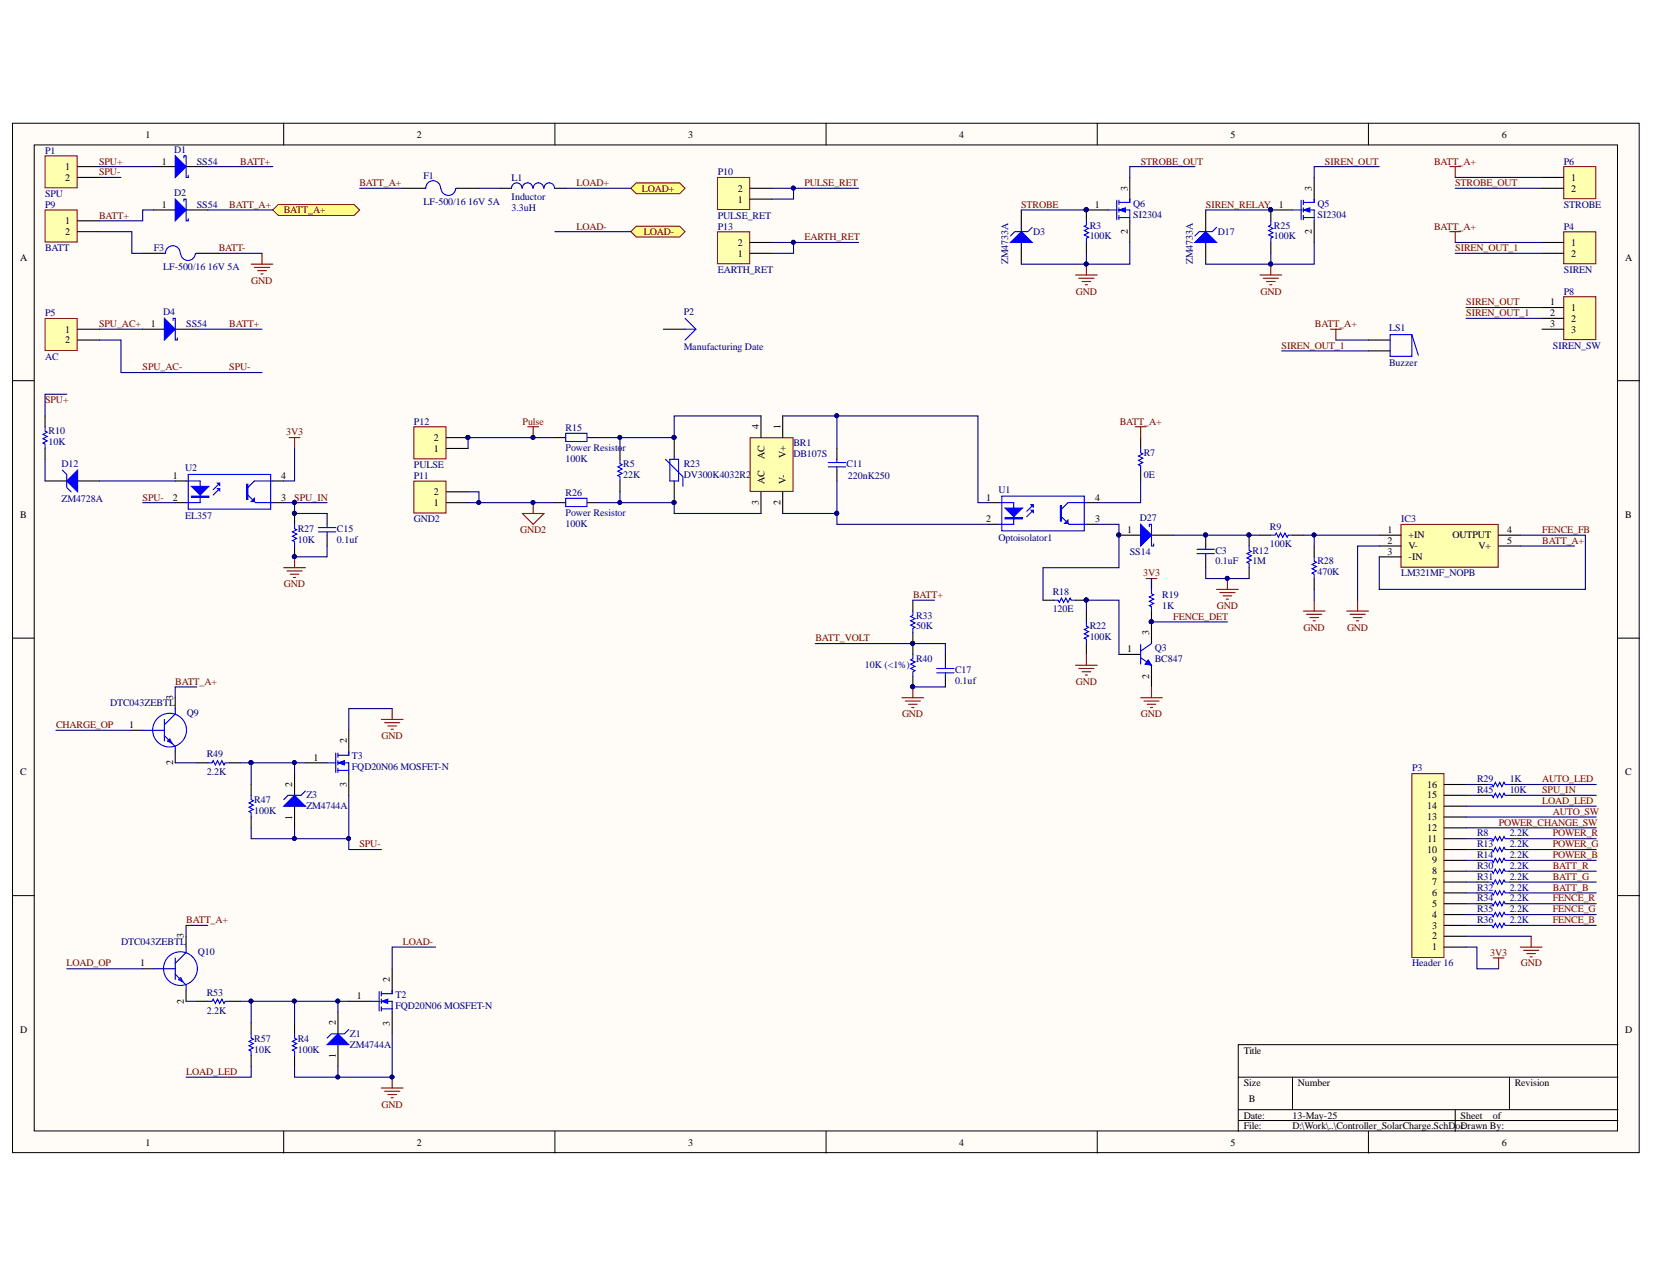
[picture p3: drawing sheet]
<svg xmlns="http://www.w3.org/2000/svg" width="279mm" height="216mm" viewBox="0 0 279 216" stroke-linecap="round" stroke-linejoin="round" font-family="sans-serif">
<defs><g id="words">
<g font-size="1.7">
<text x="24.6" y="23.2">1</text>
<text x="70.4" y="23.2">2</text>
<text x="116.3" y="23.2">3</text>
<text x="162" y="23.2">4</text>
<text x="207.8" y="23.2">5</text>
<text x="253.7" y="23.2">6</text>
<text x="11" y="28.7">1</text>
<text x="27.3" y="27.8">1</text>
<text x="11" y="30.5">2</text>
<text x="27.3" y="35.1">1</text>
<text x="124.6" y="34.2">1</text>
<text x="124.6" y="32.4">2</text>
<text x="184.9" y="35.1">1</text>
<text x="190.5" y="32.2" transform="rotate(-90 190.5 32.2)">3</text>
<text x="216" y="35.1">1</text>
<text x="221.6" y="32.2" transform="rotate(-90 221.6 32.2)">3</text>
<text x="265.4" y="30.5">1</text>
<text x="265.4" y="32.4">2</text>
<text x="11" y="37.9">1</text>
<text x="11" y="39.7">2</text>
<text x="124.6" y="41.5">2</text>
<text x="190.5" y="39.6" transform="rotate(-90 190.5 39.6)">2</text>
<text x="221.6" y="39.6" transform="rotate(-90 221.6 39.6)">2</text>
<text x="265.4" y="41.5">1</text>
<text x="3.4" y="44">A</text>
<text x="124.6" y="43.4">1</text>
<text x="265.4" y="43.4">2</text>
<text x="274.6" y="44">A</text>
<text x="261.9" y="51.6">1</text>
<text x="261.9" y="53.4">2</text>
<text x="265.4" y="52.5">1</text>
<text x="11" y="56.2">1</text>
<text x="11" y="58">2</text>
<text x="25.5" y="55.3">1</text>
<text x="261.9" y="55.3">3</text>
<text x="265.4" y="54.3">2</text>
<text x="265.4" y="56.2">3</text>
<text x="73.3" y="76.3">1</text>
<text x="73.3" y="74.5">2</text>
<text x="128.2" y="72.4" transform="rotate(-90 128.2 72.4)">4</text>
<text x="129.1" y="77.5" transform="rotate(-90 129.1 77.5)">AC</text>
<text x="131.8" y="72.4" transform="rotate(-90 131.8 72.4)">1</text>
<text x="132.8" y="77.3" transform="rotate(-90 132.8 77.3)">V+</text>
<text x="29.2" y="80.9">1</text>
<text x="47.5" y="80.9">4</text>
<text x="73.3" y="83.7">2</text>
<text x="129.1" y="81.8" transform="rotate(-90 129.1 81.8)">AC</text>
<text x="132.8" y="81.8" transform="rotate(-90 132.8 81.8)">V-</text>
<text x="3.4" y="87.6">B</text>
<text x="29.2" y="84.6">2</text>
<text x="47.5" y="84.6">3</text>
<text x="73.3" y="85.4">1</text>
<text x="128.2" y="85.4" transform="rotate(-90 128.2 85.4)">3</text>
<text x="131.8" y="85.4" transform="rotate(-90 131.8 85.4)">2</text>
<text x="166.6" y="84.6">1</text>
<text x="166.6" y="88.2">2</text>
<text x="185" y="84.6">4</text>
<text x="185" y="88.2">3</text>
<text x="274.6" y="87.6">B</text>
<text x="190.4" y="90.1">1</text>
<text x="234.4" y="90.1">1</text>
<text x="234.4" y="91.9">2</text>
<text x="234.4" y="93.7">3</text>
<text x="237.9" y="90.9">+IN</text>
<text x="237.9" y="92.8">V-</text>
<text x="237.9" y="94.7">-IN</text>
<text x="245.4" y="90.9">OUTPUT</text>
<text x="249.8" y="92.8">V+</text>
<text x="254.6" y="90.1">4</text>
<text x="254.6" y="91.9">5</text>
<text x="194.1" y="107.2" transform="rotate(-90 194.1 107.2)">3</text>
<text x="190.4" y="110.2">1</text>
<text x="29.3" y="118.2" transform="rotate(-90 29.3 118.2)">3</text>
<text x="194.1" y="114.7" transform="rotate(-90 194.1 114.7)">2</text>
<text x="21.8" y="123">1</text>
<text x="58.6" y="125.6" transform="rotate(-90 58.6 125.6)">2</text>
<text x="3.4" y="131">C</text>
<text x="29.3" y="129.3" transform="rotate(-90 29.3 129.3)">2</text>
<text x="52.9" y="128.5">1</text>
<text x="274.6" y="131">C</text>
<text x="49.4" y="132.9" transform="rotate(-90 49.4 132.9)">2</text>
<text x="58.6" y="133" transform="rotate(-90 58.6 133)">3</text>
<text x="241.1" y="136.7">14</text>
<text x="241.1" y="134.9">15</text>
<text x="241.1" y="133.1">16</text>
<text x="49.4" y="138.5" transform="rotate(-90 49.4 138.5)">1</text>
<text x="241.1" y="140.4">12</text>
<text x="241.1" y="138.6">13</text>
<text x="241.2" y="142.2">11</text>
<text x="241.1" y="144.1">10</text>
<text x="241.9" y="149.6">7</text>
<text x="241.9" y="147.7">8</text>
<text x="241.9" y="145.9">9</text>
<text x="241.9" y="155.1">4</text>
<text x="241.9" y="153.2">5</text>
<text x="241.9" y="151.4">6</text>
<text x="31" y="158.5" transform="rotate(-90 31 158.5)">3</text>
<text x="241.9" y="160.6">1</text>
<text x="241.9" y="158.7">2</text>
<text x="241.9" y="156.9">3</text>
<text x="23.7" y="163.3">1</text>
<text x="65.9" y="165.9" transform="rotate(-90 65.9 165.9)">2</text>
<text x="31" y="169.6" transform="rotate(-90 31 169.6)">2</text>
<text x="56.7" y="173.2" transform="rotate(-90 56.7 173.2)">2</text>
<text x="60.3" y="168.8">1</text>
<text x="65.9" y="173.2" transform="rotate(-90 65.9 173.2)">3</text>
<text x="3.4" y="174.5">D</text>
<text x="56.7" y="178.7" transform="rotate(-90 56.7 178.7)">1</text>
<text x="210.1" y="178">Title</text>
<text x="274.6" y="174.5">D</text>
<text x="210.1" y="183.5">Size</text>
<text x="219.3" y="183.5">Number</text>
<text x="255.9" y="183.5">Revision</text>
<text x="210.1" y="189">Date:</text>
<text x="210.1" y="190.7">File:</text>
<text x="211" y="186.2">B</text>
<text x="218.3" y="189">13-May-25</text>
<text x="218.3" y="190.7">D:\Work\..\Controller_SolarCharge.SchD</text>
<text x="245.9" y="190.7">ocDrawn By:</text>
<text x="246.7" y="189">Sheet</text>
<text x="252.2" y="189">of</text>
<text x="24.6" y="193.5">1</text>
<text x="70.4" y="193.5">2</text>
<text x="116.3" y="193.5">3</text>
<text x="162" y="193.5">4</text>
<text x="207.8" y="193.5">5</text>
<text x="253.7" y="193.5">6</text>
</g>
<g font-size="1.7" fill="#000080">
<text x="7.6" y="26">P1</text>
<text x="29.4" y="25.8">D1</text>
<text x="33.2" y="27.8">SS54</text>
<text x="121.3" y="29.6">P10</text>
<text x="264.2" y="27.8">P6</text>
<text x="7.6" y="33.3">SPU</text>
<text x="7.6" y="35.1">P9</text>
<text x="29.4" y="33.1">D2</text>
<text x="33.2" y="35.1">SS54</text>
<text x="71.5" y="30.2">F1</text>
<text x="71.5" y="34.6">LF-500/16 16V 5A</text>
<text x="86.4" y="35.7">3.3uH</text>
<text x="86.4" y="30.5">L1</text>
<text x="86.4" y="33.8">Inductor</text>
<text x="191.4" y="34.9">Q6</text>
<text x="222.6" y="34.9">Q5</text>
<text x="264.2" y="35.1">STROBE</text>
<text x="121.3" y="38.8">P13</text>
<text x="121.3" y="36.9">PULSE_RET</text>
<text x="174.5" y="39.7">D3</text>
<text x="184.1" y="40.4">100K</text>
<text x="184.1" y="38.6">R3</text>
<text x="191.4" y="36.8">SI2304</text>
<text x="205.7" y="39.7">D17</text>
<text x="215.2" y="40.4">100K</text>
<text x="215.2" y="38.6">R25</text>
<text x="222.6" y="36.8">SI2304</text>
<text x="264.2" y="38.8">P4</text>
<text x="7.6" y="42.4">BATT</text>
<text x="26" y="42.4">F3</text>
<text x="27.6" y="45.6">LF-500/16 16V 5A</text>
<text x="121.3" y="46.1">EARTH_RET</text>
<text x="170.3" y="44.6" transform="rotate(-90 170.3 44.6)">ZM4733A</text>
<text x="201.5" y="44.6" transform="rotate(-90 201.5 44.6)">ZM4733A</text>
<text x="264.2" y="46.1">SIREN</text>
<text x="7.6" y="53.4">P5</text>
<text x="27.6" y="53.2">D4</text>
<text x="115.5" y="53.2">P2</text>
<text x="264.2" y="49.8">P8</text>
<text x="31.5" y="55.3">SS54</text>
<text x="115.5" y="59.1">Manufacturing Date</text>
<text x="234.6" y="56">LS1</text>
<text x="262.3" y="58.9">SIREN_SW</text>
<text x="7.6" y="60.8">AC</text>
<text x="234.6" y="61.9">Buzzer</text>
<text x="69.9" y="71.8">P12</text>
<text x="8.2" y="75.2">10K</text>
<text x="8.2" y="73.4">R10</text>
<text x="95.5" y="72.9">R15</text>
<text x="95.5" y="76.1">Power Resistor</text>
<text x="134" y="75.4">BR1</text>
<text x="134" y="77.2">DB107S</text>
<text x="193.2" y="77.1">R7</text>
<text x="10.4" y="78.9">D12</text>
<text x="31.3" y="79.6">U2</text>
<text x="69.9" y="80.9">P11</text>
<text x="69.9" y="79.1">PULSE</text>
<text x="95.5" y="78">100K</text>
<text x="95.5" y="83.8">R26</text>
<text x="105.3" y="80.7">22K</text>
<text x="105.3" y="78.9">R5</text>
<text x="115.5" y="78.9">R23</text>
<text x="115.5" y="80.7">DV300K4032R2</text>
<text x="143" y="78.9">C11</text>
<text x="143.2" y="80.9">220nK250</text>
<text x="168.7" y="83.2">U1</text>
<text x="193.2" y="80.7">0E</text>
<text x="10.4" y="84.8">ZM4728A</text>
<text x="31.3" y="87.6">EL357</text>
<text x="50.3" y="89.8">R27</text>
<text x="56.9" y="89.8">C15</text>
<text x="69.9" y="88.2">GND2</text>
<text x="95.5" y="89">100K</text>
<text x="95.5" y="87.1">Power Resistor</text>
<text x="192.5" y="88.1">D27</text>
<text x="214.5" y="89.5">R9</text>
<text x="236.7" y="88.2">IC3</text>
<text x="50.3" y="91.7">10K</text>
<text x="56.9" y="91.7">0.1uf</text>
<text x="168.7" y="91.4">Optoisolator1</text>
<text x="190.8" y="93.7">SS14</text>
<text x="205.3" y="95.3">0.1uF</text>
<text x="205.3" y="93.6">C3</text>
<text x="211.6" y="95.3">1M</text>
<text x="211.6" y="93.6">R12</text>
<text x="214.5" y="92.5">100K</text>
<text x="222.6" y="95.3">R28</text>
<text x="177.8" y="100.5">R18</text>
<text x="196.3" y="101.1">R19</text>
<text x="222.6" y="97.2">470K</text>
<text x="236.7" y="97.4">LM321MF_NOPB</text>
<text x="154.7" y="106.3">50K</text>
<text x="154.7" y="104.5">R33</text>
<text x="177.8" y="103.4">120E</text>
<text x="184.1" y="106.3">R22</text>
<text x="196.3" y="102.9">1K</text>
<text x="146.1" y="112.9">10K (&lt;1%)</text>
<text x="154.7" y="111.8">R40</text>
<text x="161.3" y="113.7">C17</text>
<text x="184.1" y="108.2">100K</text>
<text x="195.1" y="110">Q3</text>
<text x="195.1" y="111.8">BC847</text>
<text x="18.6" y="119.3">DTC043ZEBTL</text>
<text x="161.3" y="115.5">0.1uf</text>
<text x="31.5" y="121">Q9</text>
<text x="34.9" y="130.9">2.2K</text>
<text x="34.9" y="127.9">R49</text>
<text x="59.4" y="128.3">T3</text>
<text x="59.4" y="130.1">FQD20N06 MOSFET-N</text>
<text x="238.5" y="130.3">P3</text>
<text x="43" y="137.5">100K</text>
<text x="43" y="135.6">R47</text>
<text x="51.7" y="134.9">Z3</text>
<text x="51.7" y="136.7">ZM4744A</text>
<text x="249.5" y="134">R45</text>
<text x="249.5" y="132.2">R29</text>
<text x="255" y="134">10K</text>
<text x="255" y="132.2">1K</text>
<text x="249.5" y="141.3">R8</text>
<text x="249.5" y="143.2">R13</text>
<text x="255" y="141.3">2.2K</text>
<text x="255" y="143.2">2.2K</text>
<text x="249.5" y="146.8">R30</text>
<text x="249.5" y="148.7">R31</text>
<text x="249.5" y="145">R14</text>
<text x="255" y="146.8">2.2K</text>
<text x="255" y="148.7">2.2K</text>
<text x="255" y="145">2.2K</text>
<text x="249.5" y="150.5">R32</text>
<text x="249.5" y="152.3">R34</text>
<text x="249.5" y="154.1">R35</text>
<text x="255" y="150.5">2.2K</text>
<text x="255" y="152.3">2.2K</text>
<text x="255" y="154.1">2.2K</text>
<text x="20.5" y="159.6">DTC043ZEBTL</text>
<text x="33.4" y="161.3">Q10</text>
<text x="249.5" y="156">R36</text>
<text x="255" y="156">2.2K</text>
<text x="238.5" y="163.3">Header 16</text>
<text x="34.9" y="171.2">2.2K</text>
<text x="34.9" y="168.3">R53</text>
<text x="66.8" y="168.6">T2</text>
<text x="66.8" y="170.5">FQD20N06 MOSFET-N</text>
<text x="43" y="177.8">10K</text>
<text x="43" y="175.9">R57</text>
<text x="50.3" y="177.8">100K</text>
<text x="50.3" y="175.9">R4</text>
<text x="59.1" y="175.2">Z1</text>
<text x="59.1" y="177">ZM4744A</text>
</g>
<g font-size="1.7" fill="#800000">
<text x="16.7" y="27.8">SPU+</text>
<text x="16.7" y="29.6">SPU-</text>
<text x="40.6" y="27.8">BATT+</text>
<text x="192.7" y="27.8">STROBE_OUT</text>
<text x="223.8" y="27.8">SIREN_OUT</text>
<text x="242.3" y="27.8">BATT_A+</text>
<text x="38.7" y="35.1">BATT_A+</text>
<text x="60.7" y="31.4">BATT_A+</text>
<text x="97.4" y="31.4">LOAD+</text>
<text x="108.4" y="32.4">LOAD+</text>
<text x="135.9" y="31.4">PULSE_RET</text>
<text x="172.5" y="35.1">STROBE</text>
<text x="203.7" y="35.1">SIREN_RELAY</text>
<text x="245.8" y="31.4">STROBE_OUT</text>
<text x="16.7" y="36.9">BATT+</text>
<text x="47.9" y="36">BATT_A+</text>
<text x="97.4" y="38.8">LOAD-</text>
<text x="108.7" y="39.7">LOAD-</text>
<text x="135.9" y="40.6">EARTH_RET</text>
<text x="242.3" y="38.8">BATT_A+</text>
<text x="37" y="42.4">BATT-</text>
<text x="42.4" y="47.9">GND</text>
<text x="245.8" y="42.4">SIREN_OUT_1</text>
<text x="181.7" y="49.8">GND</text>
<text x="212.9" y="49.8">GND</text>
<text x="247.7" y="51.6">SIREN_OUT</text>
<text x="247.7" y="53.4">SIREN_OUT_1</text>
<text x="16.7" y="55.3">SPU_AC+</text>
<text x="38.7" y="55.3">BATT+</text>
<text x="216.5" y="58.9">SIREN_OUT_1</text>
<text x="222.1" y="55.3">BATT_A+</text>
<text x="24.1" y="62.5">SPU_AC-</text>
<text x="38.7" y="62.5">SPU-</text>
<text x="7.6" y="68">SPU+</text>
<text x="88.3" y="71.8">Pulse</text>
<text x="189.2" y="71.8">BATT_A+</text>
<text x="48.4" y="73.5">3V3</text>
<text x="24.1" y="84.6">SPU-</text>
<text x="49.7" y="84.6">SPU_IN</text>
<text x="87.9" y="90.1">GND2</text>
<text x="260.5" y="90.1">FENCE_FB</text>
<text x="260.5" y="91.9">BATT_A+</text>
<text x="47.9" y="99.2">GND</text>
<text x="154.2" y="101.1">BATT+</text>
<text x="193.1" y="97.4">3V3</text>
<text x="198.2" y="104.7">FENCE_DET</text>
<text x="205.6" y="102.9">GND</text>
<text x="220.2" y="106.6">GND</text>
<text x="227.5" y="106.6">GND</text>
<text x="137.7" y="108.3">BATT_VOLT</text>
<text x="29.6" y="115.7">BATT_A+</text>
<text x="181.7" y="115.7">GND</text>
<text x="9.5" y="123">CHARGE_OP</text>
<text x="64.4" y="124.8">GND</text>
<text x="152.4" y="121.2">GND</text>
<text x="192.7" y="121.2">GND</text>
<text x="260.5" y="134">SPU_IN</text>
<text x="260.5" y="132.2">AUTO_LED</text>
<text x="260.5" y="135.8">LOAD_LED</text>
<text x="262.3" y="137.7">AUTO_SW</text>
<text x="60.7" y="143.2">SPU-</text>
<text x="253.2" y="139.5">POWER_CHANGE_SW</text>
<text x="262.3" y="141.3">POWER_R</text>
<text x="262.3" y="143.2">POWER_G</text>
<text x="262.3" y="146.8">BATT_R</text>
<text x="262.3" y="148.7">BATT_G</text>
<text x="262.3" y="145">POWER_B</text>
<text x="262.3" y="152.3">FENCE_R</text>
<text x="262.3" y="154.1">FENCE_G</text>
<text x="262.3" y="150.5">BATT_B</text>
<text x="31.5" y="156">BATT_A+</text>
<text x="68.1" y="159.6">LOAD-</text>
<text x="251.7" y="161.5">3V3</text>
<text x="262.3" y="156">FENCE_B</text>
<text x="11.2" y="163.3">LOAD_OP</text>
<text x="256.9" y="163.3">GND</text>
<text x="31.5" y="181.6">LOAD_LED</text>
<text x="64.4" y="187.1">GND</text>
</g>
</g></defs>
<g fill="#fffcf8" stroke="#000" stroke-width=".17">
<path d="M2.1 20.8h274.8v173.9h-274.8z"/>
<path d="M5.8 24.5h267.4v166.6h-267.4z"/>
</g>
<g fill="none" stroke="#000" stroke-width=".17">
<path d="M47.9 20.8v3.7M93.7 20.8v3.7M139.5 20.8v3.7M185.4 20.8v3.7M231.2 20.8v3.7M2.1 64.3h3.7M273.3 64.3h3.7M2.1 107.8h3.7M273.3 107.8h3.7M2.1 151.3h3.7M273.3 151.3h3.7M273.3 176.5h-64.1v14.6"/>
<path d="M47.9 191.1v3.7M93.7 191.1v3.7M139.5 191.1v3.7M185.4 191.1v3.7M209.2 182h64.1M209.2 187.5h64.1M209.2 189.3h64.1M218.3 182v5.5M231.2 191.1v3.7M245.8 187.5v3.6M255 182v5.5"/>
</g>
<path d="M68.1 31.8h3.6M77.2 31.8h3.7M51.6 128.9h3.7M58.9 123.4v3.6M58.9 130.7v3.7" fill="none" stroke="#000" stroke-width=".18"/>
<path d="M71.7 31.8h.2M71.9 31.8a1.25 1.25 0 0 1 1.3-1.3 1.25 1.25 0 0 1 1.2 1.3M74.5 31.8a1.25 1.25 0 0 0 1.2 1.2 1.25 1.25 0 0 0 1.3-1.2M77.1 31.8h.1M55.3 128.9h1.4M56.7 127.2v3.3M57.1 127.6h1.8M57.1 128.9h1.8v1.8M57.1 130.1h1.8M57.1 127.2v.8M57.1 128.5v.7M57.1 129.8v.7" fill="none" stroke="#00f" stroke-width=".18"/>
<path d="M57.1 128.9l1.1-.4v.7z" fill="#00f"/>
<path d="M57.1 128.9l1.1-.4v.7z" fill="none" stroke="#00f" stroke-width=".17"/>
<path d="M35.1 128.9h.7l.2-.4 .4 .7 .3-.7 .4 .7 .4-.7 .3 .7 .2-.3h.8M42.4 134.4v.7l.4 .2-.7 .3 .7 .4-.7 .4 .7 .3-.7 .4 .3 .2v.7M58.9 127v.6" fill="none" stroke="#00f" stroke-width=".18"/>
<path d="M33.3 128.9h1.8M38.8 128.9h1.8M42.4 132.5v1.9M42.4 138v1.9M49.8 130.7v3.7M49.8 136.2v3.7" fill="none" stroke="#000" stroke-width=".18"/>
<path d="M47.9 136.2l1.9-1.8 1.8 1.8z" fill="#00f"/>
<path d="M168.9 84.9h2.3v3.7h-2.3M169.2 83.8h14v5.9h-14zM174.5 86.2l-1.1 1.1M174.5 85.3l-1.1 1.1M179.3 87.3l1.3 1.3h2.9M183.5 84.9h-3.1l-1.1 1.1M154.2 103.2v.8l-.4 .1 .8 .4-.8 .4 .8 .3-.8 .4 .8 .4-.4 .2v.7M154.2 110.6v.7l-.4 .2 .8 .3-.8 .4 .8 .4-.8 .3 .8 .4-.4 .2v.7M47.9 136.2l1.9-1.8 1.8 1.8zM51.6 133.6l-.7 .8h-2.2l-.8 .7" fill="none" stroke="#00f" stroke-width=".18"/>
<path d="M167 84.9h1.9M167 88.6h1.9M183.5 84.9h1.9M183.5 88.6h1.9M154.2 101.4v1.8M154.2 106.9v3.7M154.2 114.2v1.8" fill="none" stroke="#000" stroke-width=".18"/>
<g fill="#000080" stroke="#000080" stroke-width=".17">
<circle cx="154.2" cy="108.7" r=".33"/>
<circle cx="154.2" cy="116" r=".33"/>
</g>
<path d="M169.8 85.8h2.9l-1.5 1.5z" fill="#00f"/>
<path d="M169.8 85.8h2.9l-1.5 1.5zM169.8 87.5h2.9v.2h-2.9zM169.8 87.6h2.9" fill="none" stroke="#00f" stroke-width=".18"/>
<path d="M174.2 85.3h.3v.3z" fill="#00f"/>
<path d="M174.2 85.3h.3v.3z" fill="none" stroke="#00f" stroke-width=".18"/>
<path d="M174.2 86.2h.3v.4z" fill="#00f"/>
<path d="M174.2 86.2h.3v.4zM179.1 85.5h.2v2.5h-.2zM179.2 85.5v2.5" fill="none" stroke="#00f" stroke-width=".18"/>
<path d="M179.9 88.4l.5-.6v.6z" fill="#00f"/>
<path d="M95.6 73.2h3.6v1.4h-3.6zM104.7 77.6v.7l.4 .2-.7 .4 .7 .3-.7 .4 .7 .4-.7 .3 .3 .2v.8M112.4 77.6l3 2.9v1.7M113.2 77.6h1.4v3.7h-1.4zM95.6 84.2h3.6v1.4h-3.6zM179.9 88.4l.5-.6v.6z" fill="none" stroke="#00f" stroke-width=".18"/>
<path d="M89.2 72.1h1.8M90.1 72.1v1.8M88.2 86.7h3.7l-1.8 1.9zM90.1 84.9v1.8" fill="none" stroke="#800000" stroke-width=".18"/>
<g fill="#000080" stroke="#000080" stroke-width=".17">
<circle cx="90" cy="84.9" r=".33"/>
<circle cx="90" cy="73.9" r=".33"/>
<circle cx="113.9" cy="84.9" r=".33"/>
<circle cx="113.9" cy="73.9" r=".33"/>
</g>
<path d="M93.7 73.9h1.9M99.2 73.9h1.9M104.7 75.8v1.8M113.9 73.9v3.7M93.7 84.9h1.9M99.2 84.9h1.9M104.7 81.3v1.8M113.9 81.3v3.6" fill="none" stroke="#000" stroke-width=".18"/>
<path d="M126.7 73.9h7.3v9.1h-7.3z" fill="#ffffb0" stroke="#800000" stroke-width=".17"/>
<path d="M128.5 70.3v3.6M132.2 70.3v3.6M128.5 83.1v3.6M132.2 83.1v3.6" fill="none" stroke="#000" stroke-width=".18"/>
<path d="M66.2 119.7v1.8M152.4 117.9h3.6M152.9 118.4h2.6M153.5 119h1.4M154 119.5h.4M154.2 116v1.9M64.4 121.5h3.7M65 122.1h2.5M65.5 122.6h1.5M66.1 123.2h.3" fill="none" stroke="#800000" stroke-width=".18"/>
<circle cx="154.2" cy="116" r=".33" fill="#000080" stroke="#000080" stroke-width=".17"/>
<path d="M7.6 53.8h5.4v5.4h-5.4z" fill="#ffffb0" stroke="#800000" stroke-width=".17"/>
<path d="M13.1 55.6h3.7M13.1 57.4h3.7" fill="none" stroke="#000" stroke-width=".18"/>
<path d="M264.1 39.2h5.5v5.4h-5.5z" fill="#ffffb0" stroke="#800000" stroke-width=".17"/>
<path d="M112.1 55.6h3.6M260.5 41h3.6M260.5 42.8h3.6" fill="none" stroke="#000" stroke-width=".18"/>
<path d="M115.7 53.8l1.9 1.8M115.7 55.6h1.9M117.6 55.6l-1.9 1.8" fill="none" stroke="#00f" stroke-width=".18"/>
<path d="M7.6 26.3h5.4v5.4h-5.4z" fill="#ffffb0" stroke="#800000" stroke-width=".17"/>
<path d="M13.1 28.1h3.7M13.1 30h3.7" fill="none" stroke="#000" stroke-width=".18"/>
<path d="M7.6 35.5h5.4v5.4h-5.4z" fill="#ffffb0" stroke="#800000" stroke-width=".17"/>
<path d="M13.1 37.3h3.7M13.1 39.1h3.7M84.6 31.8h1.8M93.7 31.8h1.9" fill="none" stroke="#000" stroke-width=".18"/>
<path d="M88.2 31.8a.88 .88 0 0 0-.9-.9 .88 .88 0 0 0-.9 .9M90 31.8a.88 .88 0 0 0-.9-.9 .88 .88 0 0 0-.9 .9M91.8 31.8a.88 .88 0 0 0-.9-.9 .88 .88 0 0 0-.8 .9M93.7 31.8a.88 .88 0 0 0-.9-.9 .88 .88 0 0 0-.9 .9" fill="none" stroke="#00f" stroke-width=".18"/>
<path d="M69.9 81.3h5.4v5.4h-5.4z" fill="#ffffb0" stroke="#800000" stroke-width=".17"/>
<path d="M75.4 84.9h3.7M75.4 83.1h3.7" fill="none" stroke="#000" stroke-width=".18"/>
<path d="M69.9 72.1h5.4v5.4h-5.4z" fill="#ffffb0" stroke="#800000" stroke-width=".17"/>
<path d="M75.4 75.8h3.7M75.4 73.9h3.7M192.7 73.9v1.9M192.7 79.4v1.9M189 90.4h3.7M194.5 90.4h3.7" fill="none" stroke="#000" stroke-width=".18"/>
<g fill="#000080" stroke="#000080" stroke-width=".17">
<circle cx="79" cy="73.9" r=".33"/>
<circle cx="189" cy="90.4" r=".33"/>
</g>
<path d="M192.7 75.8v.7l.3 .2-.7 .3 .7 .4-.7 .4 .7 .3-.7 .4 .4 .2v.7" fill="none" stroke="#00f" stroke-width=".18"/>
<path d="M191.8 72.1h1.8M192.7 72.1v1.8" fill="none" stroke="#800000" stroke-width=".18"/>
<path d="M192.7 88.6l1.8 1.8-1.8 1.8z" fill="#00f"/>
<g fill="none" stroke="#00f" stroke-width=".18">
<path d="M192.7 88.6l1.8 1.8-1.8 1.8zM194.1 88.9v-.3h.4v3.6h.4v-.3M202.2 93.5h2.9M202.2 92.8h2.9M203.7 92.2v.6M203.7 93.5v.6M211 92.2v.8l.4 .2-.8 .3 .8 .4-.8 .4 .8 .3-.8 .4 .4 .2v.7M214.7 90.4h.7l.2-.4 .4 .8 .3-.8 .4 .8 .4-.8 .3 .8 .2-.4h.7M178 101.4h.8l.1 .4 .4-.8 .4 .8 .3-.8 .4 .8 .4-.8 .2 .4h.7M183.5 105.1v.7l.4 .2-.7 .3 .7 .4-.7 .4 .7 .3-.7 .4 .3 .2v.7M192.7 111.1l1.8 1.3M192.7 108.9v3.3"/>
<path d="M194.5 108.7l-1.8 1.3"/>
</g>
<g fill="#000080" stroke="#000080" stroke-width=".17">
<circle cx="189" cy="90.4" r=".33"/>
<circle cx="203.6" cy="90.4" r=".33"/>
<circle cx="211" cy="90.4" r=".33"/>
<circle cx="207.3" cy="97.7" r=".33"/>
<circle cx="183.5" cy="101.4" r=".33"/>
<circle cx="194.5" cy="105" r=".33"/>
</g>
<g fill="none" stroke="#000" stroke-width=".18">
<path d="M203.7 90.4v1.8M203.7 94.1v1.8M211 90.4v1.8M211 95.9v1.8M212.8 90.4h1.9M218.3 90.4h1.9M176.2 101.4h1.8M181.7 101.4h1.8M183.5 103.2v1.9M183.5 108.7v1.9M189 110.6h3.7M194.5 105.1v3.6"/>
<path d="M194.5 112.4v3.6"/>
</g>
<path d="M205.5 99.6h3.7M207.3 97.7v1.9M181.7 112.4h3.7M182.2 112.9h2.6M182.8 113.5h1.5M183.3 114h.4M183.5 110.6v1.8M206.1 100.1h2.5M206.6 100.7h1.5M207.2 101.2h.3" fill="none" stroke="#800000" stroke-width=".18"/>
<path d="M194 111.5l.5 .9-1.1-.2z" fill="#00f"/>
<path d="M194 111.5l.5 .9-1.1-.2z" fill="none" stroke="#00f" stroke-width=".17"/>
<circle cx="194.5" cy="105" r=".33" fill="#000080" stroke="#000080" stroke-width=".17"/>
<path d="M193.6 97.7h1.8M194.5 97.7v1.9M192.7 117.9h3.6M193.2 118.4h2.6M193.8 119h1.4M194.3 119.5h.4M194.5 116v1.9" fill="none" stroke="#800000" stroke-width=".18"/>
<path d="M7.6 70.3v1.8M7.6 75.8v1.8M7.6 81.3h3.7M13.1 81.3h3.7M194.5 97.7v1.9M194.5 103.2v1.9" fill="none" stroke="#000" stroke-width=".18"/>
<path d="M7.6 72.1v.7l.4 .2-.8 .4 .8 .3-.8 .4 .8 .4-.8 .3 .4 .2v.8M194.5 99.6v.7l.4 .2-.8 .3 .8 .4-.8 .4 .8 .3-.8 .4 .4 .2v.7" fill="none" stroke="#00f" stroke-width=".18"/>
<path d="M11.3 81.3l1.8-1.9v3.7z" fill="#00f"/>
<path d="M10.5 79.4l.8 .8v2.2l.7 .7M11.3 81.3l1.8-1.9v3.7zM31.4 81.3h2.4v3.6h-2.4M31.8 80.2h13.9v5.8h-13.9zM37.1 82.5l-1.1 1.1M37.1 81.6l-1.1 1.1M41.9 83.6l1.3 1.3h2.9M46.1 81.3h-3.1l-1.1 1.1" fill="none" stroke="#00f" stroke-width=".18"/>
<path d="M29.6 81.3h1.8M29.6 84.9h1.8M46.1 81.3h1.8M46.1 84.9h1.8" fill="none" stroke="#000" stroke-width=".18"/>
<path d="M32.3 82.2h3l-1.5 1.4z" fill="#00f"/>
<path d="M32.3 82.2h3l-1.5 1.4zM32.3 83.8h3v.2h-3zM32.3 83.9h3" fill="none" stroke="#00f" stroke-width=".18"/>
<path d="M36.7 81.6h.4v.4z" fill="#00f"/>
<path d="M36.7 81.6h.4v.4z" fill="none" stroke="#00f" stroke-width=".18"/>
<path d="M36.7 82.5h.4v.4z" fill="#00f"/>
<path d="M36.7 82.5h.4v.4zM41.7 81.8h.2v2.6h-.2zM41.8 81.8v2.6" fill="none" stroke="#00f" stroke-width=".18"/>
<path d="M42.4 84.7l.6-.5v.5z" fill="#00f"/>
<path d="M42.4 84.7l.6-.5v.5zM49.8 88.6v.7l.3 .2-.7 .4 .7 .3-.7 .4 .7 .4-.7 .3 .4 .2v.7" fill="none" stroke="#00f" stroke-width=".18"/>
<path d="M49.8 86.7v1.9M49.8 92.2v1.9" fill="none" stroke="#000" stroke-width=".18"/>
<g fill="#000080" stroke="#000080" stroke-width=".17">
<circle cx="49.7" cy="86.7" r=".33"/>
<circle cx="49.7" cy="94" r=".33"/>
<circle cx="49.7" cy="84.9" r=".33"/>
</g>
<g fill="none" stroke="#800000" stroke-width=".18">
<path d="M42.4 44.6h3.7M43 45.2h2.5M43.5 45.7h1.5M44.1 46.3h.3M44.3 42.8v1.8M48.8 73.9h1.9M49.8 73.9v1.9M47.9 95.9h3.7M48.5 96.5h2.5M49 97h1.5M49.6 97.6h.3M49.8 94.1v1.8"/>
<path d="M256.8 160h3.7M258.6 158.2v1.8M252.2 161.8h1.9M253.2 161.8v1.9M257.4 160.5h2.5M257.9 161.1h1.5M258.5 161.6h.3"/>
</g>
<path d="M264.1 50.1h5.5v7.3h-5.5z" fill="#ffffb0" stroke="#800000" stroke-width=".17"/>
<path d="M214.7 35.5h3.6M222 30v3.6M222 37.3v3.7M260.5 52h3.6M260.5 53.8h3.6M260.5 55.6h3.6M249.5 134.4h1.8M255 134.4h1.8" fill="none" stroke="#000" stroke-width=".18"/>
<path d="M218.3 35.5h1.5M219.8 33.8v3.3M220.2 34.2h1.8M220.2 35.5h1.8v1.8M220.2 36.8h1.8M220.2 33.8v.8M220.2 35.1v.7M220.2 36.4v.7M251.3 134.4h.8l.1 .3 .4-.7 .4 .7 .3-.7 .4 .7 .4-.7 .1 .4h.8" fill="none" stroke="#00f" stroke-width=".18"/>
<circle cx="214.6" cy="35.4" r=".33" fill="#000080" stroke="#000080" stroke-width=".17"/>
<path d="M220.2 35.5l1.1-.4v.7z" fill="#00f"/>
<path d="M220.2 35.5l1.1-.4v.7z" fill="none" stroke="#00f" stroke-width=".17"/>
<path d="M214.7 37.3v.7l-.4 .2 .7 .4-.7 .4 .7 .3-.7 .4 .7 .3-.3 .2v.8M222 33.6v.6" fill="none" stroke="#00f" stroke-width=".18"/>
<g fill="#000080" stroke="#000080" stroke-width=".17">
<circle cx="214.6" cy="35.4" r=".33"/>
<circle cx="214.6" cy="44.6" r=".33"/>
</g>
<path d="M203.7 35.5v3.6M214.7 35.5v1.8M203.7 41v3.6M214.7 41v1.8" fill="none" stroke="#000" stroke-width=".18"/>
<path d="M212.8 46.5h3.7M213.4 47h2.6M213.9 47.6h1.5M214.5 48.1h.4M214.7 44.6v1.9" fill="none" stroke="#800000" stroke-width=".18"/>
<path d="M201.8 41l1.9-1.9 1.8 1.9z" fill="#00f"/>
<path d="M205.5 38.4l-.7 .7h-2.2l-.8 .8M201.8 41l1.9-1.9 1.8 1.9z" fill="none" stroke="#00f" stroke-width=".18"/>
<path d="M106.6 31.8l.9-.9h7.3l.9 .9-.9 .9h-7.3z" fill-rule="evenodd" fill="#ffff80" stroke="#800000" stroke-width=".17"/>
<path d="M224.7 55.6h1.9M225.7 55.6v1.8" fill="none" stroke="#800000" stroke-width=".18"/>
<g fill="none" stroke="#000" stroke-width=".18">
<path d="M24.1 42.8h3.7M33.3 42.8h3.6M55.3 86.7v1.9M55.3 90.4v1.8M222 92.2v1.9M222 97.7v1.9M159.7 110.6v1.8M159.7 114.2v1.8M249.5 132.5h1.8M255 132.5h1.8M249.5 147.2h1.8M249.5 149h1.8"/>
<path d="M249.5 150.8h1.8M249.5 152.7h1.8M249.5 156.3h1.8M249.5 154.5h1.8M255 147.2h1.8M255 149h1.8M255 150.8h1.8M255 152.7h1.8M255 156.3h1.8M255 154.5h1.8"/>
</g>
<g fill="none" stroke="#00f" stroke-width=".18">
<path d="M30.4 42.8a1.25 1.25 0 0 0-1.2-1.3 1.25 1.25 0 0 0-1.2 1.3h-.2M30.5 42.8a1.25 1.25 0 0 0 1.2 1.2 1.25 1.25 0 0 0 1.3-1.2M33.1 42.8h.2M53.8 89.1h2.9M53.8 89.9h2.9M55.3 88.6v.5M55.3 89.9v.5M222 94.1v.7l.4 .2-.8 .4 .8 .3-.8 .4 .8 .4-.8 .3 .4 .2v.7M158.2 113.7h3M158.2 112.9h3M159.7 112.4v.5M159.7 113.7v.5"/>
<path d="M251.3 132.5h.8l.1 .4 .4-.7 .4 .7 .3-.7 .4 .7 .4-.7 .1 .3h.8M251.3 147.2h.8l.1 .3 .4-.7 .4 .7 .3-.7 .4 .7 .4-.7 .1 .4h.8M251.3 149h.8l.1 .4 .4-.8 .4 .8 .3-.8 .4 .8 .4-.8 .1 .4h.8M251.3 150.8h.8l.1 .4 .4-.7 .4 .7 .3-.7 .4 .7 .4-.7 .1 .3h.8M251.3 152.7h.8l.1 .3 .4-.7 .4 .7 .3-.7 .4 .7 .4-.7 .1 .4h.8M251.3 156.3h.8l.1 .4 .4-.7 .4 .7 .3-.7 .4 .7 .4-.7 .1 .3h.8M251.3 154.5h.8l.1 .4 .4-.8 .4 .8 .3-.8 .4 .8 .4-.8 .1 .4h.8"/>
</g>
<path d="M236.7 88.6h16.4v7.2h-16.4z" fill="#ffffb0" stroke="#800000" stroke-width=".18"/>
<path d="M141.4 75.8v1.8M141.4 79.4v1.9M233 90.4h3.7M233 92.2h3.7M233 94.1h3.7M253.2 90.4h3.6M253.2 92.2h3.6" fill="none" stroke="#000" stroke-width=".18"/>
<path d="M220.2 103.2h3.6M220.7 103.8h2.6M221.3 104.3h1.4M221.8 104.9h.4M222 101.4v1.8M227.5 103.2h3.7M228 103.8h2.6M228.6 104.3h1.5M229.1 104.9h.4M229.3 101.4v1.8" fill="none" stroke="#800000" stroke-width=".18"/>
<path d="M139.9 78.1h2.9M139.9 78.9h2.9M141.4 77.6v.5M141.4 78.9v.5" fill="none" stroke="#00f" stroke-width=".18"/>
<path d="M121.2 39.2h5.4v5.4h-5.4z" fill="#ffffb0" stroke="#800000" stroke-width=".17"/>
<path d="M126.7 42.8h3.7M126.7 41h3.7" fill="none" stroke="#000" stroke-width=".18"/>
<path d="M121.2 30h5.4v5.4h-5.4z" fill="#ffffb0" stroke="#800000" stroke-width=".17"/>
<path d="M126.7 33.6h3.7M126.7 31.8h3.7" fill="none" stroke="#000" stroke-width=".18"/>
<path d="M244.9 39.1h1.8M245.8 39.1v1.9" fill="none" stroke="#800000" stroke-width=".18"/>
<path d="M264.1 28.1h5.5v5.5h-5.5z" fill="#ffffb0" stroke="#800000" stroke-width=".17"/>
<path d="M183.5 35.5h3.7M190.8 30v3.6M190.8 37.3v3.7M260.5 30h3.6M260.5 31.8h3.6" fill="none" stroke="#000" stroke-width=".18"/>
<path d="M244.9 28.1h1.8M245.8 28.1v1.9" fill="none" stroke="#800000" stroke-width=".18"/>
<circle cx="183.5" cy="35.4" r=".33" fill="#000080" stroke="#000080" stroke-width=".17"/>
<path d="M187.2 35.5h1.5M188.7 33.8v3.3M189 34.2h1.8M189 35.5h1.8v1.8M189 36.8h1.8M189 33.8v.8M189 35.1v.7M189 36.4v.7" fill="none" stroke="#00f" stroke-width=".18"/>
<path d="M189 35.5l1.1-.4v.7z" fill="#00f"/>
<path d="M189 35.5l1.1-.4v.7z" fill="none" stroke="#00f" stroke-width=".17"/>
<path d="M183.5 37.3v.7l-.3 .2 .7 .4-.7 .4 .7 .3-.7 .4 .7 .3-.4 .2v.8M190.8 33.6v.6" fill="none" stroke="#00f" stroke-width=".18"/>
<g fill="#000080" stroke="#000080" stroke-width=".17">
<circle cx="183.5" cy="35.4" r=".33"/>
<circle cx="183.5" cy="44.6" r=".33"/>
</g>
<path d="M172.5 35.5v3.6M183.5 35.5v1.8M172.5 41v3.6M183.5 41v1.8" fill="none" stroke="#000" stroke-width=".18"/>
<path d="M181.7 46.5h3.7M182.2 47h2.6M182.8 47.6h1.5M183.3 48.1h.4M183.5 44.6v1.9" fill="none" stroke="#800000" stroke-width=".18"/>
<path d="M170.7 41l1.8-1.9 1.9 1.9z" fill="#00f"/>
<path d="M174.4 38.4l-.8 .7h-2.2l-.7 .8M170.7 41l1.8-1.9 1.9 1.9z" fill="none" stroke="#00f" stroke-width=".18"/>
<path d="M25.9 28.1h3.7M31.4 28.1h3.7" fill="none" stroke="#000" stroke-width=".18"/>
<path d="M29.6 26.3l1.8 1.8-1.8 1.9z" fill="#00f"/>
<path d="M29.6 26.3l1.8 1.8-1.8 1.9zM31.1 26.7v-.4h.3v3.7h.4v-.4" fill="none" stroke="#00f" stroke-width=".18"/>
<path d="M24.1 55.6h3.7M29.6 55.6h3.7" fill="none" stroke="#000" stroke-width=".18"/>
<path d="M27.8 53.8l1.8 1.8-1.8 1.8z" fill="#00f"/>
<path d="M27.8 53.8l1.8 1.8-1.8 1.8zM29.2 54.2v-.4h.4v3.6h.4v-.3" fill="none" stroke="#00f" stroke-width=".18"/>
<path d="M25.9 35.5h3.7M31.4 35.5h3.7" fill="none" stroke="#000" stroke-width=".18"/>
<path d="M29.6 33.6l1.8 1.9-1.8 1.8z" fill="#00f"/>
<path d="M29.6 33.6l1.8 1.9-1.8 1.8zM31.1 34v-.4h.3v3.7h.4v-.4" fill="none" stroke="#00f" stroke-width=".18"/>
<g fill="#ffff80" stroke="#800000" stroke-width=".17">
<path d="M46.1 35.5l.9-.9h12.8l1 .9-1 .9h-12.8z" fill-rule="evenodd"/>
<path d="M106.6 39.1l.9-.9h7.3l.9 .9-.9 .9h-7.3z" fill-rule="evenodd"/>
</g>
<path d="M238.5 130.7h5.4v31.1h-5.4z" fill="#ffffb0" stroke="#800000" stroke-width=".17"/>
<g fill="none" stroke="#000" stroke-width=".18">
<path d="M231.2 57.4h3.6M231.2 59.3h3.6M244 139.9h3.7M244 138h3.7M244 136.2h3.7M244 134.4h3.7M244 132.5h3.7M244 160h3.7M244 158.2h3.7M244 156.3h3.7M244 154.5h3.7M244 152.7h3.7"/>
<path d="M244 150.8h3.7M244 149h3.7M244 147.2h3.7M244 145.3h3.7M244 143.5h3.7M244 141.7h3.7M249.5 145.3h1.8M249.5 143.5h1.8M249.5 141.7h1.8M255 145.3h1.8M255 143.5h1.8M255 141.7h1.8"/>
<path d="M58.9 169.2h3.7M66.2 163.7v3.6M66.2 171v3.6"/>
</g>
<g fill="none" stroke="#00f" stroke-width=".18">
<path d="M234.8 56.5h3.7v3.7h-3.7zM238.5 56.5l1.1 3.5M251.3 145.3h.8l.1 .4 .4-.7 .4 .7 .3-.7 .4 .7 .4-.7 .1 .3h.8M251.3 141.7h.8l.1 .4 .4-.8 .4 .8 .3-.8 .4 .8 .4-.8 .1 .4h.8M251.3 143.5h.8l.1 .4 .4-.7 .4 .7 .3-.7 .4 .7 .4-.7 .1 .3h.8M62.6 169.2h1.4M64 167.5v3.3M64.4 167.9h1.8M64.4 169.2h1.8v1.8M64.4 170.4h1.8M64.4 167.5v.7M64.4 168.8v.7"/>
<path d="M64.4 170.1v.7"/>
</g>
<path d="M64.4 169.2l1.1-.4v.7z" fill="#00f"/>
<path d="M64.4 169.2l1.1-.4v.7z" fill="none" stroke="#00f" stroke-width=".17"/>
<path d="M35.1 169.2h.7l.2-.4 .4 .7 .3-.7 .4 .7 .4-.7 .3 .7 .2-.3h.8M49.8 174.6v.8l.3 .2-.7 .3 .7 .4-.7 .4 .7 .3-.7 .4 .4 .2v.7M66.2 167.3v.6" fill="none" stroke="#00f" stroke-width=".18"/>
<path d="M33.3 169.2h1.8M38.8 169.2h1.8M49.8 172.8v1.8M49.8 178.3v1.8M57.1 171v3.6M57.1 176.5v3.6" fill="none" stroke="#000" stroke-width=".18"/>
<path d="M55.3 176.5l1.8-1.9 1.8 1.9z" fill="#00f"/>
<g fill="none" stroke="#00f" stroke-width=".18">
<path d="M29.6 119.7v.9l-1.8 1.9M24.1 123.4h3.7M27.8 121.5v3.7M27.8 124.3l1.8 1.8v.9M28.3 125.2l.4-.4 .3 .8zM31.4 160v.9l-1.8 1.8M25.9 163.7h3.7M29.6 161.8v3.7M29.6 164.6l1.8 1.8v.9M30.1 165.5l.4-.4 .4 .8zM42.4 174.6v.8l.4 .2-.7 .3 .7 .4-.7 .4 .7 .3-.7 .4 .3 .2v.7M55.3 176.5l1.8-1.9 1.8 1.9z"/>
<path d="M58.9 173.9l-.7 .7h-2.2l-.7 .8"/>
<circle cx="28.7" cy="123.3" r="2.85"/>
<circle cx="30.5" cy="163.6" r="2.85"/>
</g>
<path d="M64.4 183.8h3.7M65 184.4h2.5M65.5 184.9h1.5M66.1 185.5h.3M66.2 182v1.8" fill="none" stroke="#800000" stroke-width=".18"/>
<g fill="#000080" stroke="#000080" stroke-width=".17">
<circle cx="66.2" cy="181.9" r=".33"/>
<circle cx="49.7" cy="128.8" r=".33"/>
<circle cx="49.7" cy="141.6" r=".33"/>
<circle cx="58.9" cy="141.6" r=".33"/>
<circle cx="42.4" cy="128.8" r=".33"/>
<circle cx="104.7" cy="73.9" r=".33"/>
<circle cx="104.7" cy="84.9" r=".32"/>
<circle cx="113.9" cy="73.9" r=".33"/>
<circle cx="113.9" cy="84.9" r=".33"/>
<circle cx="79" cy="73.9" r=".33"/>
<circle cx="90" cy="73.9" r=".33"/>
<circle cx="211" cy="90.4" r=".33"/>
<circle cx="203.6" cy="90.4" r=".33"/>
<circle cx="207.3" cy="97.7" r=".33"/>
<circle cx="183.5" cy="101.4" r=".33"/>
<circle cx="194.5" cy="105" r=".33"/>
<circle cx="189" cy="90.4" r=".33"/>
<circle cx="141.3" cy="86.7" r=".33"/>
<circle cx="49.7" cy="84.9" r=".33"/>
<circle cx="214.6" cy="35.4" r=".33"/>
<circle cx="214.6" cy="44.6" r=".33"/>
<circle cx="49.7" cy="86.7" r=".33"/>
<circle cx="49.7" cy="94" r=".33"/>
<circle cx="154.2" cy="116" r=".33"/>
<circle cx="154.2" cy="108.7" r=".33"/>
<circle cx="222" cy="90.4" r=".33"/>
<circle cx="90" cy="84.9" r=".33"/>
<circle cx="80.9" cy="84.9" r=".33"/>
<circle cx="141.3" cy="70.2" r=".33"/>
<circle cx="183.5" cy="35.4" r=".33"/>
<circle cx="183.5" cy="44.6" r=".33"/>
<circle cx="57" cy="169.1" r=".33"/>
<circle cx="57.1" cy="181.9" r=".33"/>
<circle cx="49.7" cy="169.1" r=".33"/>
<circle cx="42.4" cy="169.1" r=".33"/>
<circle cx="134" cy="40.9" r=".33"/>
<circle cx="134" cy="31.8" r=".33"/>
</g>
<path d="M29.6 117.9v1.8M22.3 123.4h1.8M29.6 127v1.9M31.4 158.2v1.8M24.1 163.7h1.8M31.4 167.3v1.9M42.4 172.8v1.8M42.4 178.3v1.8" fill="none" stroke="#000" stroke-width=".18"/>
<g fill="none" stroke="#000080" stroke-width=".18">
<path d="M16.8 39.1h5.5v3.7h1.8M16.8 30h3.6M16.8 28.1h9.1M25.9 35.5h-1.8v1.8h-7.3M35.1 35.5h11M35.1 28.1h11M60.8 31.8h7.3M80.9 31.8h3.7M93.7 39.1h12.9M95.6 31.8h11M130.4 31.8h14.6M134 31.8v1.8h-3.6"/>
<path d="M172.5 35.5h11M201.8 28.1h-11v1.9M203.7 35.5h11M233 28.1h-11v1.9M245.8 30h14.7M245.8 31.8h14.7M16.8 57.4h3.6v5.5h23.9M16.8 55.6h7.3M33.3 55.6h11M36.9 42.8h7.4M130.4 41h3.6v1.8h-3.6M134 41h11"/>
<path d="M183.5 42.8v1.8h-11M190.8 41v3.6h-7.3M214.7 42.8v1.8h-11M216.5 59.3h14.7M222 41v3.6h-7.3M225.7 57.4h5.5M245.8 42.8h14.7M245.8 41h14.7M247.7 52h12.8M247.7 53.8h12.8M7.6 77.6v3.7M11.3 66.6h-3.7v3.7"/>
<path d="M49.8 75.8v5.5h-1.9M93.7 73.9h-14.6v1.9M101.1 73.9h3.6v1.9M128.5 70.3h-14.6v3.6h-9.2M132.2 70.3h9.2v5.5M141.4 70.3h23.8v14.6h1.8M16.8 81.3h12.8M24.1 84.9h5.5M47.9 84.9h1.9v1.8h5.5M49.8 84.9h5.5M55.3 92.2v1.9h-5.5M79.1 84.9h14.6"/>
<path d="M79.1 83.1h1.8v1.8M104.7 83.1v1.8h-3.6M104.7 84.9h9.2v1.8h14.6M132.2 86.7h9.2M141.4 86.7v1.9h25.6M141.4 81.3v5.4M185.4 88.6h3.6v7.3h-12.8v5.5M192.7 81.3v3.6h-7.3M194.5 97.7v1.9M198.2 90.4h14.6M203.7 95.9v1.8h7.3M220.2 90.4h12.8"/>
<path d="M222 90.4v1.8M222 99.6v1.8M233 92.2h-3.7v9.2M256.8 90.4h11v9.2h-34.8v-5.5M256.8 92.2h9.2M33.3 116h-3.7v1.9M66.2 119.7h-7.3v3.7M137.7 108.7h22v1.9M154.2 101.4h3.7M154.2 116h5.5M183.5 103.2v-1.8h5.5v9.2M194.5 105.1h12.8"/>
<path d="M9.4 123.4h12.9M29.6 128.9h3.7M40.6 128.9h1.8M42.4 139.9v1.8h7.4v-1.8M42.4 128.9h9.2M42.4 128.9v3.6M49.8 128.9v1.8M58.9 134.4v7.3h-9.1M247.7 139.9h21.9M247.7 138h21.9M247.7 134.4h1.8M247.7 132.5h1.8"/>
<path d="M247.7 136.2h21.9M256.8 134.4h12.8M256.8 132.5h12.8M35.1 156.3h-3.7v1.9M58.9 141.7v1.8h5.5M73.6 160h-7.4v3.7M247.7 160h1.8v3.7h3.7M247.7 158.2h10.9M247.7 156.3h1.8M247.7 154.5h1.8M247.7 152.7h1.8M247.7 150.8h1.8"/>
<path d="M247.7 149h1.8M247.7 147.2h1.8M247.7 145.3h1.8M247.7 143.5h1.8M247.7 141.7h1.8M256.8 156.3h12.8M256.8 154.5h12.8M256.8 152.7h12.8M256.8 150.8h12.8M256.8 149h12.8M256.8 147.2h12.8M256.8 145.3h12.8"/>
<path d="M256.8 143.5h12.8M256.8 141.7h12.8M11.3 163.7h12.8M31.4 169.2h1.9M40.6 169.2h1.8M49.8 169.2v3.6M57.1 169.2v1.8M58.9 169.2h-16.5v3.6M66.2 174.6v7.4h-9.1M42.4 180.1v1.9h-11M49.8 180.1v1.9h7.3v-1.9"/>
</g>
<use href="#words"/>
</svg>
